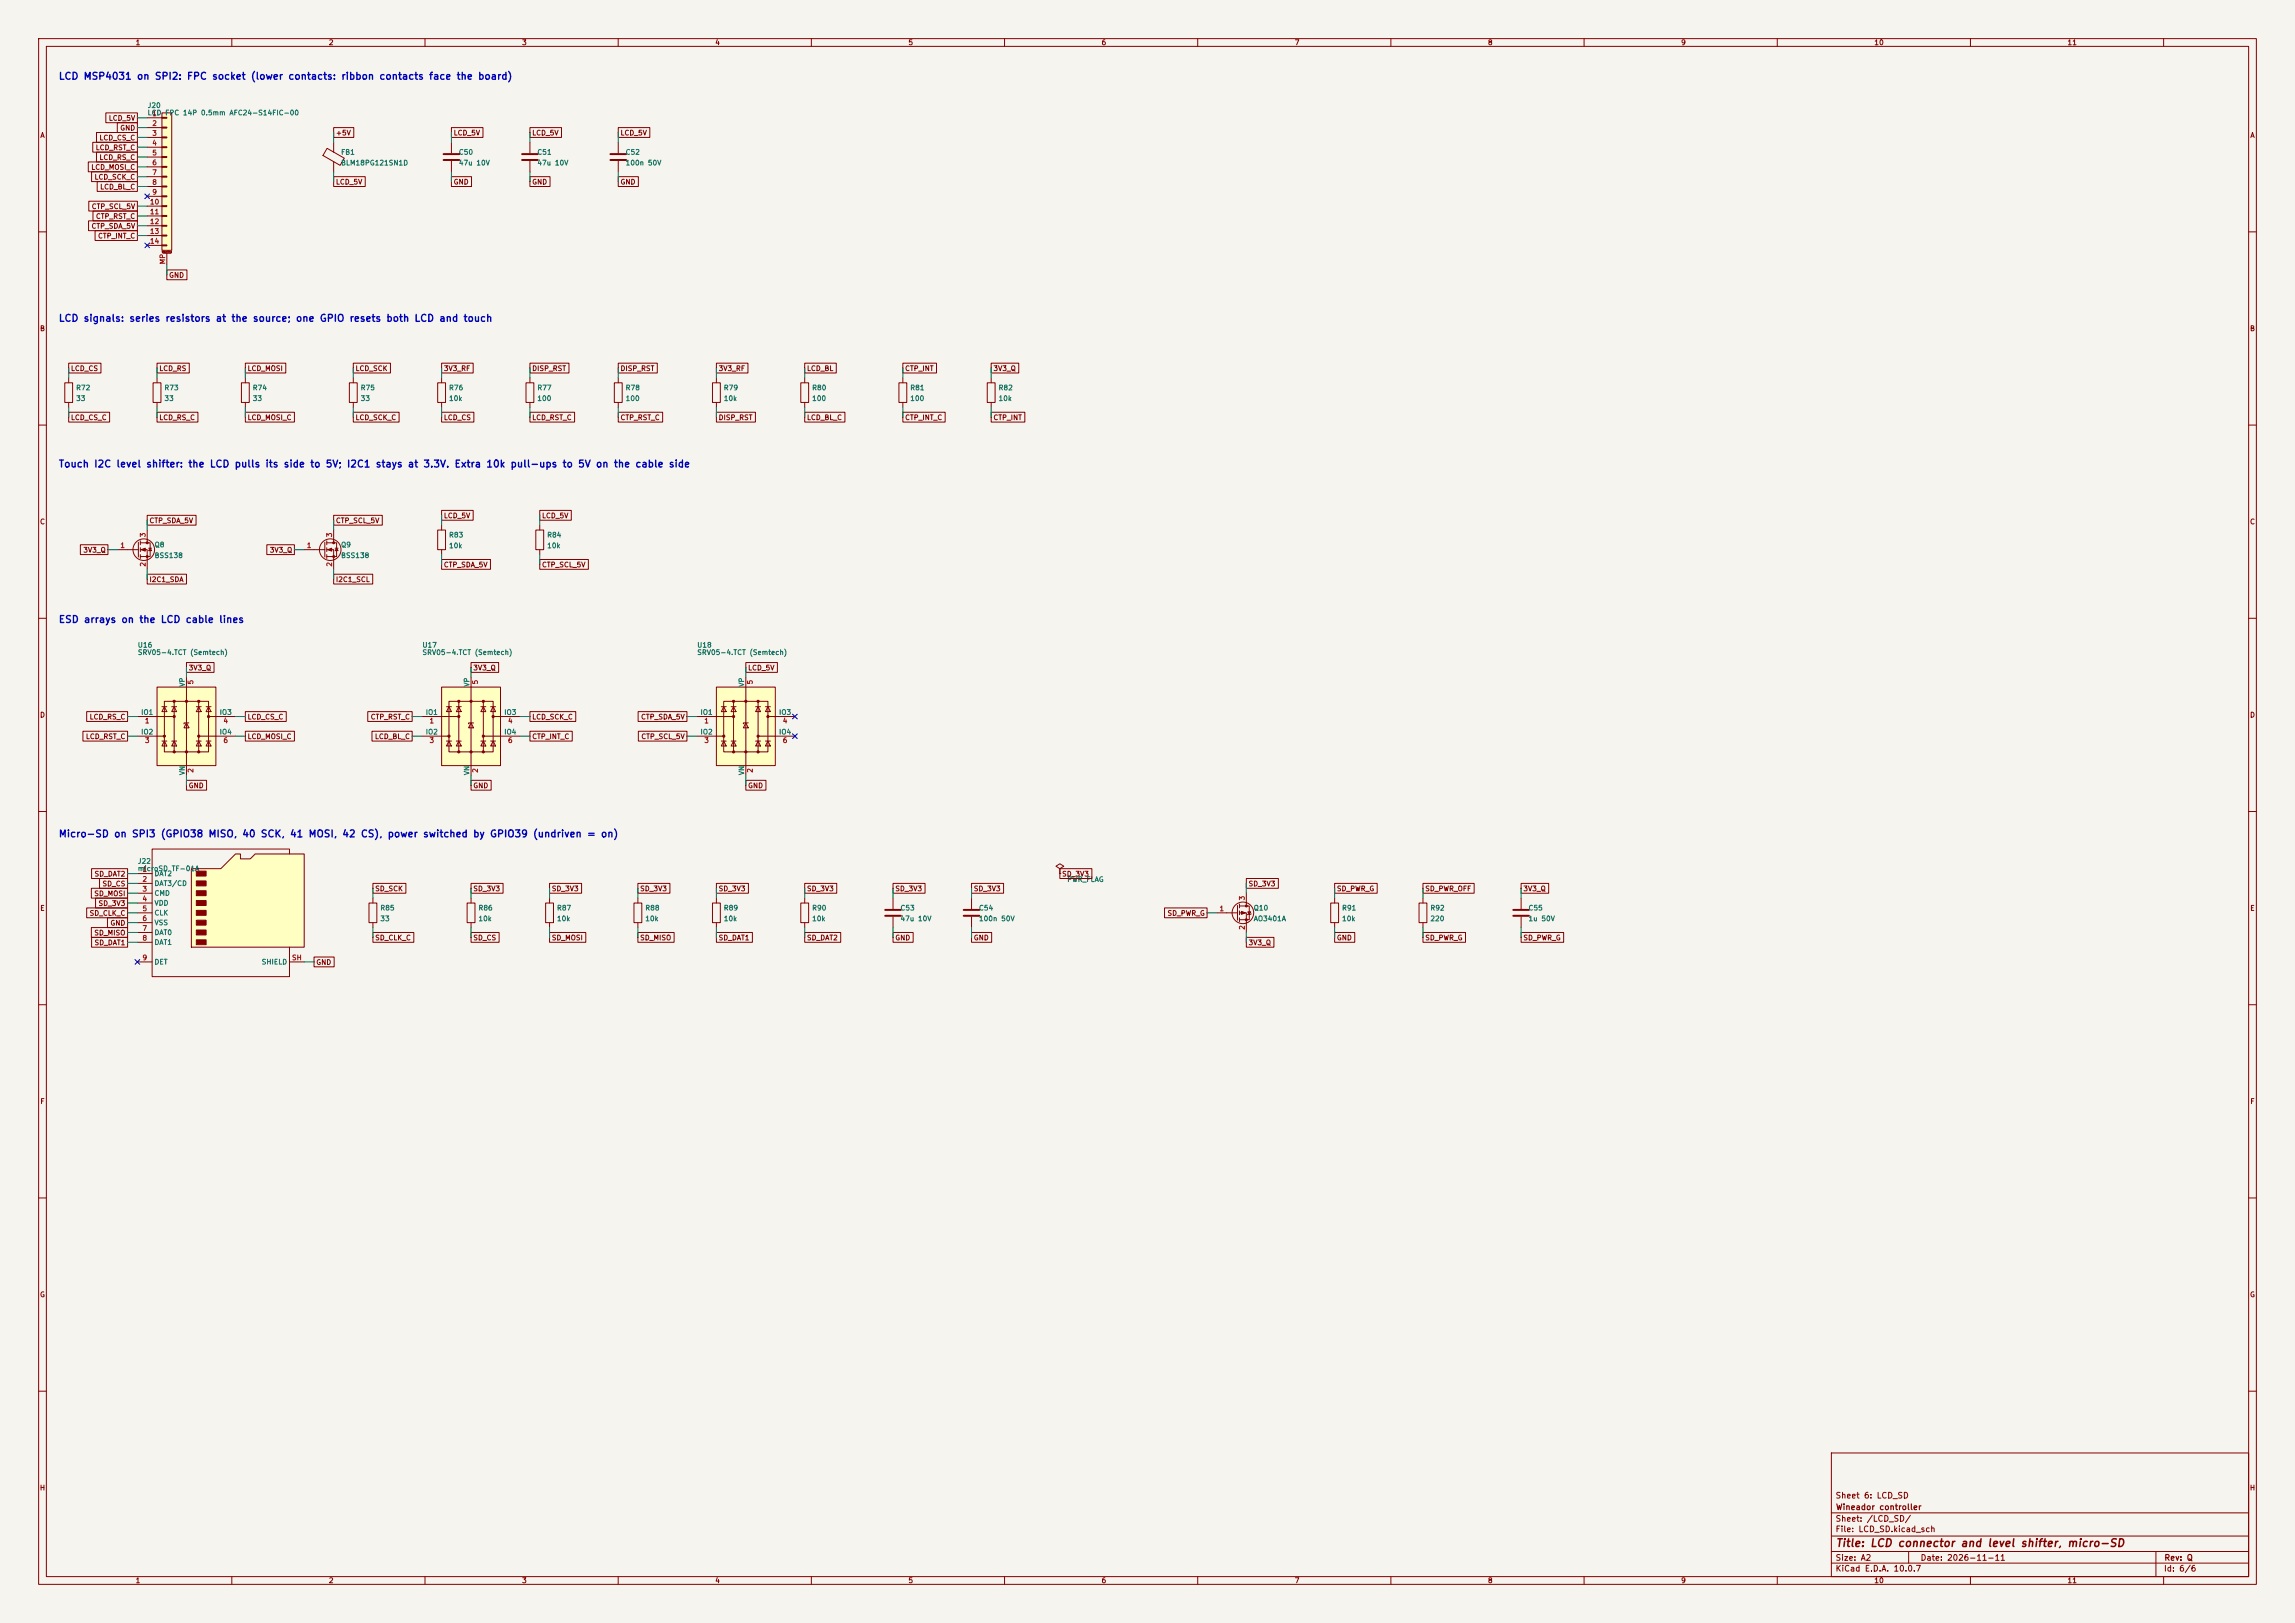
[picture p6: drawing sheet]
<svg xmlns="http://www.w3.org/2000/svg" width="594mm" height="420mm" viewBox="0 0 594 420" stroke-linecap="round" stroke-linejoin="round" font-family="sans-serif">
<defs><g id="words">
<text font-size="2" fill="#840000" x="475" y="400.8">Title: LCD connector and level shifter, micro-SD</text>
<g font-size="1.8" fill="#0000c2">
<text x="15.1" y="21.1">LCD MSP4031 on SPI2: FPC socket (lower contacts: ribbon contacts face the board)</text>
<text x="15.1" y="83.7">LCD signals: series resistors at the source; one GPIO resets both LCD and touch</text>
<text x="15.1" y="121.4">Touch I2C level shifter: the LCD pulls its side to 5V; I2C1 stays at 3.3V. Extra 10k pull-ups to 5V on the cable side</text>
<text x="15.1" y="161.6">ESD arrays on the LCD cable lines</text>
<text x="15.1" y="217.1">Micro-SD on SPI3 (GPIO38 MISO, 40 SCK, 41 MOSI, 42 CS), power switched by GPIO39 (undriven = on)</text>
</g>
<g font-size="1.5" fill="#840000">
<text x="475" y="388.1">Sheet 6: LCD_SD</text>
<text x="475" y="394.1">Sheet: /LCD_SD/</text>
<text x="475.1" y="391.1">Wineador controller</text>
<text x="475" y="396.8">File: LCD_SD.kicad_sch</text>
<text x="475" y="407">KiCad E.D.A. 10.0.7</text>
<text x="475" y="404.2">Size: A2</text>
<text x="497" y="404.2">Date: 2026-11-11</text>
<text x="560" y="407">Id: 6/6</text>
<text x="560.1" y="404.2">Rev: Q</text>
</g>
<g font-size="1.3" fill="#840000">
<text x="35" y="12">1</text>
<text x="85" y="12">2</text>
<text x="135" y="12">3</text>
<text x="185" y="12">4</text>
<text x="235" y="12">5</text>
<text x="285" y="12">6</text>
<text x="335" y="12">7</text>
<text x="385" y="12">8</text>
<text x="435" y="12">9</text>
<text x="485" y="12">10</text>
<text x="535" y="12">11</text>
<text x="10.3" y="36">A</text>
<text x="28" y="31.5">LCD_5V</text>
<text x="31" y="34.1">GND</text>
<text x="86.8" y="35.3">+5V</text>
<text x="117.3" y="35.3">LCD_5V</text>
<text x="137.6" y="35.3">LCD_5V</text>
<text x="160.5" y="35.3">LCD_5V</text>
<text x="582.3" y="36">A</text>
<text x="24.6" y="39.2">LCD_RST_C</text>
<text x="25.6" y="41.7">LCD_RS_C</text>
<text x="25.6" y="36.6">LCD_CS_C</text>
<text x="23.5" y="44.2">LCD_MOSI_C</text>
<text x="24.3" y="46.8">LCD_SCK_C</text>
<text x="25.8" y="49.3">LCD_BL_C</text>
<text x="86.8" y="48">LCD_5V</text>
<text x="117.3" y="48">GND</text>
<text x="137.6" y="48">GND</text>
<text x="160.5" y="48">GND</text>
<text x="23.5" y="59.5">CTP_SDA_5V</text>
<text x="23.6" y="54.4">CTP_SCL_5V</text>
<text x="24.7" y="56.9">CTP_RST_C</text>
<text x="25.2" y="62">CTP_INT_C</text>
<text x="43.6" y="72.2">GND</text>
<text x="10.2" y="86">B</text>
<text x="582.2" y="86">B</text>
<text x="18.2" y="96.3">LCD_CS</text>
<text x="41.1" y="96.3">LCD_RS</text>
<text x="63.9" y="96.3">LCD_MOSI</text>
<text x="91.9" y="96.3">LCD_SCK</text>
<text x="114.7" y="96.3">3V3_RF</text>
<text x="137.6" y="96.3">DISP_RST</text>
<text x="160.5" y="96.3">DISP_RST</text>
<text x="185.9" y="96.3">3V3_RF</text>
<text x="208.7" y="96.3">LCD_BL</text>
<text x="234.1" y="96.3">CTP_INT</text>
<text x="257" y="96.3">3V3_Q</text>
<text x="18.2" y="109">LCD_CS_C</text>
<text x="41.1" y="109">LCD_RS_C</text>
<text x="63.9" y="109">LCD_MOSI_C</text>
<text x="91.9" y="109">LCD_SCK_C</text>
<text x="114.7" y="109">LCD_CS</text>
<text x="137.6" y="109">LCD_RST_C</text>
<text x="160.5" y="109">CTP_RST_C</text>
<text x="185.9" y="109">DISP_RST</text>
<text x="208.7" y="109">LCD_BL_C</text>
<text x="234.1" y="109">CTP_INT_C</text>
<text x="257" y="109">CTP_INT</text>
<text x="10.2" y="136">C</text>
<text x="38.5" y="135.7">CTP_SDA_5V</text>
<text x="86.8" y="135.7">CTP_SCL_5V</text>
<text x="114.7" y="134.4">LCD_5V</text>
<text x="140.1" y="134.4">LCD_5V</text>
<text x="582.2" y="136">C</text>
<text x="21.4" y="143.3">3V3_Q</text>
<text x="69.7" y="143.3">3V3_Q</text>
<text x="114.7" y="147.1">CTP_SDA_5V</text>
<text x="140.1" y="147.1">CTP_SCL_5V</text>
<text x="38.5" y="150.9">I2C1_SDA</text>
<text x="86.8" y="150.9">I2C1_SCL</text>
<text x="48.7" y="173.8">3V3_Q</text>
<text x="122.4" y="173.8">3V3_Q</text>
<text x="193.5" y="173.8">LCD_5V</text>
<text x="10.2" y="186">D</text>
<text x="582.2" y="186">D</text>
<text x="22.1" y="191.6">LCD_RST_C</text>
<text x="23.1" y="186.5">LCD_RS_C</text>
<text x="63.9" y="191.6">LCD_MOSI_C</text>
<text x="63.9" y="186.5">LCD_CS_C</text>
<text x="95.8" y="186.5">CTP_RST_C</text>
<text x="96.9" y="191.6">LCD_BL_C</text>
<text x="137.6" y="191.6">CTP_INT_C</text>
<text x="137.6" y="186.5">LCD_SCK_C</text>
<text x="165.8" y="186.5">CTP_SDA_5V</text>
<text x="165.8" y="191.6">CTP_SCL_5V</text>
<text x="48.7" y="204.3">GND</text>
<text x="122.4" y="204.3">GND</text>
<text x="193.5" y="204.3">GND</text>
<text x="24.3" y="227.1">SD_DAT2</text>
<text x="274.8" y="227.1">SD_3V3</text>
<text x="24.3" y="232.2">SD_MOSI</text>
<text x="26.4" y="229.7">SD_CS</text>
<text x="97" y="230.9">SD_SCK</text>
<text x="122.4" y="230.9">SD_3V3</text>
<text x="142.7" y="230.9">SD_3V3</text>
<text x="165.5" y="230.9">SD_3V3</text>
<text x="185.9" y="230.9">SD_3V3</text>
<text x="208.7" y="230.9">SD_3V3</text>
<text x="231.6" y="230.9">SD_3V3</text>
<text x="251.9" y="230.9">SD_3V3</text>
<text x="323" y="229.7">SD_3V3</text>
<text x="345.9" y="230.9">SD_PWR_G</text>
<text x="368.7" y="230.9">SD_PWR_OFF</text>
<text x="394.1" y="230.9">3V3_Q</text>
<text x="10.3" y="236">E</text>
<text x="23.1" y="237.3">SD_CLK_C</text>
<text x="25.4" y="234.7">SD_3V3</text>
<text x="28.4" y="239.8">GND</text>
<text x="302" y="237.3">SD_PWR_G</text>
<text x="582.3" y="236">E</text>
<text x="24.3" y="242.4">SD_MISO</text>
<text x="24.3" y="244.9">SD_DAT1</text>
<text x="97" y="243.6">SD_CLK_C</text>
<text x="122.4" y="243.6">SD_CS</text>
<text x="142.7" y="243.6">SD_MOSI</text>
<text x="165.5" y="243.6">SD_MISO</text>
<text x="185.9" y="243.6">SD_DAT1</text>
<text x="208.7" y="243.6">SD_DAT2</text>
<text x="231.6" y="243.6">GND</text>
<text x="251.9" y="243.6">GND</text>
<text x="323" y="244.9">3V3_Q</text>
<text x="345.9" y="243.6">GND</text>
<text x="368.7" y="243.6">SD_PWR_G</text>
<text x="394.1" y="243.6">SD_PWR_G</text>
<text x="81.7" y="250">GND</text>
<text x="10.3" y="286">F</text>
<text x="582.3" y="286">F</text>
<text x="10.2" y="336">G</text>
<text x="582.2" y="336">G</text>
<text x="10.2" y="386">H</text>
<text x="582.2" y="386">H</text>
<text x="35" y="410">1</text>
<text x="85" y="410">2</text>
<text x="135" y="410">3</text>
<text x="185" y="410">4</text>
<text x="235" y="410">5</text>
<text x="285" y="410">6</text>
<text x="335" y="410">7</text>
<text x="385" y="410">8</text>
<text x="435" y="410">9</text>
<text x="485" y="410">10</text>
<text x="535" y="410">11</text>
</g>
<g font-size="1.3" fill="#006464">
<text x="38.1" y="28.2">J20</text>
<text x="38.1" y="30.1">LCD</text>
<text x="42.6" y="30.1">FPC 14P 0.5mm AFC24-S14FIC-00</text>
<text x="88.1" y="40.3">FB1</text>
<text x="118.6" y="40.3">C50</text>
<text x="138.9" y="40.3">C51</text>
<text x="161.8" y="40.3">C52</text>
<text x="88.1" y="43.1">BLM18PG121SN1D</text>
<text x="118.6" y="43.1">47u 10V</text>
<text x="138.9" y="43.1">47u 10V</text>
<text x="161.8" y="43.1">100n 50V</text>
<text x="19.6" y="101.3">R72</text>
<text x="42.4" y="101.3">R73</text>
<text x="65.3" y="101.3">R74</text>
<text x="93.2" y="101.3">R75</text>
<text x="116.1" y="101.3">R76</text>
<text x="138.9" y="101.3">R77</text>
<text x="161.8" y="101.3">R78</text>
<text x="187.2" y="101.3">R79</text>
<text x="210.1" y="101.3">R80</text>
<text x="235.5" y="101.3">R81</text>
<text x="258.3" y="101.3">R82</text>
<text x="19.6" y="104.1">33</text>
<text x="42.4" y="104.1">33</text>
<text x="65.3" y="104.1">33</text>
<text x="93.2" y="104.1">33</text>
<text x="116.1" y="104.1">10k</text>
<text x="138.9" y="104.1">100</text>
<text x="161.8" y="104.1">100</text>
<text x="187.2" y="104.1">10k</text>
<text x="210.1" y="104.1">100</text>
<text x="235.5" y="104.1">100</text>
<text x="258.3" y="104.1">10k</text>
<text x="39.9" y="141.9">Q8</text>
<text x="88.1" y="141.9">Q9</text>
<text x="116.1" y="139.4">R83</text>
<text x="116.1" y="142.2">10k</text>
<text x="141.5" y="139.4">R84</text>
<text x="141.5" y="142.2">10k</text>
<text x="39.9" y="144.7">BSS138</text>
<text x="88.1" y="144.7">BSS138</text>
<text x="35.5" y="167.9">U16</text>
<text x="109.2" y="167.9">U17</text>
<text x="180.3" y="167.9">U18</text>
<text x="35.5" y="169.8">SRV05-4.TCT (Semtech)</text>
<text x="109.2" y="169.8">SRV05-4.TCT (Semtech)</text>
<text x="180.3" y="169.8">SRV05-4.TCT (Semtech)</text>
<text x="48.1" y="177.8" transform="rotate(-90 48.1 177.8)">VP</text>
<text x="121.8" y="177.8" transform="rotate(-90 121.8 177.8)">VP</text>
<text x="192.9" y="177.8" transform="rotate(-90 192.9 177.8)">VP</text>
<text x="36.4" y="185.3">IO1</text>
<text x="56.7" y="185.3">IO3</text>
<text x="110.1" y="185.3">IO1</text>
<text x="130.4" y="185.3">IO3</text>
<text x="181.2" y="185.3">IO1</text>
<text x="201.5" y="185.3">IO3</text>
<text x="36.4" y="190.4">IO2</text>
<text x="56.7" y="190.4">IO4</text>
<text x="110.1" y="190.4">IO2</text>
<text x="130.4" y="190.4">IO4</text>
<text x="181.2" y="190.4">IO2</text>
<text x="201.5" y="190.4">IO4</text>
<text x="48.1" y="200.7" transform="rotate(-90 48.1 200.7)">VN</text>
<text x="121.8" y="200.7" transform="rotate(-90 121.8 200.7)">VN</text>
<text x="192.9" y="200.7" transform="rotate(-90 192.9 200.7)">VN</text>
<text x="35.5" y="223.8">J22</text>
<text x="35.5" y="225.7">microSD TF-01A</text>
<text x="39.9" y="227">DAT2</text>
<text x="39.9" y="229.6">DAT3/CD</text>
<text x="39.9" y="232.1">CMD</text>
<text x="276.1" y="228.5">PWR_FLAG</text>
<text x="39.9" y="234.6">VDD</text>
<text x="39.9" y="237.2">CLK</text>
<text x="39.9" y="239.7">VSS</text>
<text x="98.3" y="235.9">R85</text>
<text x="98.3" y="238.7">33</text>
<text x="123.7" y="235.9">R86</text>
<text x="123.7" y="238.7">10k</text>
<text x="144" y="235.9">R87</text>
<text x="144" y="238.7">10k</text>
<text x="166.9" y="235.9">R88</text>
<text x="166.9" y="238.7">10k</text>
<text x="187.2" y="235.9">R89</text>
<text x="187.2" y="238.7">10k</text>
<text x="210.1" y="235.9">R90</text>
<text x="210.1" y="238.7">10k</text>
<text x="232.9" y="235.9">C53</text>
<text x="232.9" y="238.7">47u 10V</text>
<text x="253.2" y="235.9">C54</text>
<text x="253.2" y="238.7">100n 50V</text>
<text x="324.4" y="235.9">Q10</text>
<text x="324.4" y="238.7">AO3401A</text>
<text x="347.2" y="235.9">R91</text>
<text x="347.2" y="238.7">10k</text>
<text x="370.1" y="235.9">R92</text>
<text x="370.1" y="238.7">220</text>
<text x="395.5" y="235.9">C55</text>
<text x="395.5" y="238.7">1u 50V</text>
<text x="39.9" y="242.3">DAT0</text>
<text x="39.9" y="244.8">DAT1</text>
<text x="39.9" y="249.9">DET</text>
<text x="67.6" y="249.9">SHIELD</text>
</g>
<g font-size="1.3" fill="#a90000">
<text x="39.3" y="30.3">1</text>
<text x="39.3" y="32.9">2</text>
<text x="39.3" y="35.4">3</text>
<text x="39.3" y="38">4</text>
<text x="39.3" y="40.5">5</text>
<text x="39.3" y="43">6</text>
<text x="39.3" y="45.6">7</text>
<text x="38.7" y="53.2">10</text>
<text x="39.3" y="48.1">8</text>
<text x="39.3" y="50.7">9</text>
<text x="38.7" y="55.7">11</text>
<text x="38.7" y="58.3">12</text>
<text x="38.7" y="60.8">13</text>
<text x="38.7" y="63.4">14</text>
<text x="43" y="68.5" transform="rotate(-90 43 68.5)">MP</text>
<text x="31" y="142.1">1</text>
<text x="38" y="139.2" transform="rotate(-90 38 139.2)">3</text>
<text x="79.3" y="142.1">1</text>
<text x="86.2" y="139.2" transform="rotate(-90 86.2 139.2)">3</text>
<text x="38" y="146.8" transform="rotate(-90 38 146.8)">2</text>
<text x="86.2" y="146.8" transform="rotate(-90 86.2 146.8)">2</text>
<text x="50.3" y="177.3" transform="rotate(-90 50.3 177.3)">5</text>
<text x="124" y="177.3" transform="rotate(-90 124 177.3)">5</text>
<text x="195.1" y="177.3" transform="rotate(-90 195.1 177.3)">5</text>
<text x="37.4" y="187.5">1</text>
<text x="57.7" y="187.5">4</text>
<text x="111" y="187.5">1</text>
<text x="131.3" y="187.5">4</text>
<text x="182.1" y="187.5">1</text>
<text x="202.5" y="187.5">4</text>
<text x="37.4" y="192.6">3</text>
<text x="57.7" y="192.6">6</text>
<text x="111" y="192.6">3</text>
<text x="131.3" y="192.6">6</text>
<text x="182.1" y="192.6">3</text>
<text x="202.5" y="192.6">6</text>
<text x="50.3" y="200.1" transform="rotate(-90 50.3 200.1)">2</text>
<text x="124" y="200.1" transform="rotate(-90 124 200.1)">2</text>
<text x="195.1" y="200.1" transform="rotate(-90 195.1 200.1)">2</text>
<text x="36.7" y="225.9">1</text>
<text x="36.7" y="228.5">2</text>
<text x="36.7" y="231">3</text>
<text x="36.7" y="233.5">4</text>
<text x="322.4" y="233.1" transform="rotate(-90 322.4 233.1)">3</text>
<text x="36.7" y="236.1">5</text>
<text x="36.7" y="238.6">6</text>
<text x="315.5" y="236.1">1</text>
<text x="36.7" y="241.2">7</text>
<text x="36.7" y="243.7">8</text>
<text x="322.4" y="240.8" transform="rotate(-90 322.4 240.8)">2</text>
<text x="36.7" y="248.8">9</text>
<text x="75.4" y="248.8">SH</text>
</g>
<text font-size=".4" fill="#840000" x="41.9" y="65.4">Mounting</text>
</g></defs>
<path d="M0 0h594v420h-594z" fill="#f5f4ef" stroke="#f5f4ef" stroke-width=".26"/>
<g fill="none" stroke="#840000" stroke-width=".26">
<path d="M10 10h574v400h-574zM12 12h570v396h-570zM60 10v2M110 10v2M160 10v2M210 10v2M260 10v2M310 10v2M360 10v2M410 10v2M460 10v2M510 10v2"/>
<path d="M560 10v2M10 60h2M582 60h2M207.3 99.1h2v5h-2zM208.3 97.8v1.3M232.7 99.1h2v5h-2zM233.7 97.8v1.3M10 110h2M208.3 104.1v1.3M233.7 104.1v1.3M582 110h2M84.6 140v1"/>
<path d="M86.4 137.2v3.3M78.7 142.2h5.4M84.1 140.3v3.8M84.6 140.5h2.5v3.5h-2.5M84.6 142.2h1.8v5.1M84.6 141.7v1M84.6 143.5v1M86.7 141.9h.8M87.1 141.9l.4 .6h-.8zM10 160h2M582 160h2M10 210h2"/>
<path d="M582 210h2M274.3 224.8l1-.6-1-.7-1 .7 1 .6v1.3M274.3 226.1h.1M315 236.2h5.3M320.3 234.3v3.8M320.8 234.4h2.5v3.6h-2.5M320.8 236.2h1.8v5.1M320.8 233.9v1.1M320.8 235.7v1M320.8 237.5v1M322.6 231.1v3.3M323 236h.7l-.4 .6z"/>
<path d="M323.8 236.5l-1 .2M10 260h2M582 260h2M10 310h2M582 310h2M10 360h2M474 376h108v32h-108zM582 360h2M474 397.5h108M474 391.5h108M60 408v2M110 408v2"/>
<path d="M160 408v2M210 408v2M260 408v2M310 408v2M360 408v2M410 408v2M460 408v2M474 404.5h108M474 401.5h108M494 401.5v3M510 408v2M558 401.5v6.5"/>
<path d="M560 408v2"/>
<circle cx="85.5" cy="142.2" r="2.79"/>
<circle cx="321.7" cy="236.2" r="2.79"/>
</g>
<g fill="#840000" stroke="#840000" stroke-width=".26">
<path d="M84.8 142.2l1.1-.3v.7z"/>
<path d="M321.3 235.8l1 .4-1 .4z"/>
<circle cx="86.4" cy="140.5" r=".25"/>
<circle cx="86.4" cy="144" r=".25"/>
<circle cx="322.6" cy="234.4" r=".25"/>
<circle cx="322.6" cy="238" r=".25"/>
</g>
<path d="M49.5 224.8h7.6l3.9-3.8h1.2v1.3h2.6l1.2-1.3h12.7v24.1h-29.2z" fill="#ffffc2"/>
<g fill="none" stroke="#840000" stroke-width=".26">
<path d="M137.2 36.8v2.8M160 36.8v2.8M137.2 41.7v2.8M160 41.7v2.8M39.6 99.1h2.1v5h-2.1zM40.6 97.8v1.3M40.6 104.1v1.3M35.6 226.1h3.8M35.6 228.6h3.8M35.6 231.1h3.8M35.6 233.7h3.8M35.6 236.2h3.8"/>
<path d="M35.6 238.8h3.8M49.5 224.8h7.6l3.9-3.8h1.2v1.3h2.6l1.2-1.3h12.7v24.1h-29.2zM74.9 221v-1.3h-35.5v33h35.5v-7.6M207.3 233.7h2v5.1h-2zM208.3 232.4v1.3M208.3 238.8v1.2M251.5 232.4v2.8M251.5 237.2v2.8M344.4 233.7h2.1v5.1h-2.1zM345.4 232.4v1.3M345.4 238.8v1.2M367.3 233.7h2v5.1h-2z"/>
<path d="M368.3 232.4v1.3M368.3 238.8v1.2M35.6 241.3h3.8M35.6 243.8h3.8M35.6 248.9h3.8M74.9 248.9h3.8"/>
</g>
<g fill="#840000" stroke="#840000" stroke-width=".26">
<path d="M50.8 225.4h2.5v1.3h-2.5z"/>
<path d="M50.8 228h2.5v1.2h-2.5z"/>
<path d="M50.8 230.5h2.5v1.3h-2.5z"/>
<path d="M50.8 233h2.5v1.3h-2.5z"/>
<path d="M50.8 235.6h2.5v1.3h-2.5z"/>
<path d="M50.8 238.1h2.5v1.3h-2.5z"/>
<path d="M50.8 240.7h2.5v1.2h-2.5z"/>
<path d="M50.8 243.2h2.5v1.3h-2.5z"/>
</g>
<path d="M135.1 39.9h4.1M158 39.9h4.1M135.1 41.4h4.1M158 41.4h4.1M249.4 235.5h4.1M249.4 237h4.1" fill="none" stroke="#840000" stroke-width=".51"/>
<path d="M40.6 177.8h15.3v20.3h-15.3z" fill="#ffffc2"/>
<g fill="none" stroke="#840000" stroke-width=".26">
<path d="M40.6 177.8h15.3v20.3h-15.3zM48.3 175.3v25.4M35.6 185.4h9.5M35.6 190.5h6.9M41.9 182.9h1.3M41.9 191.8h1.3M42.5 181.5h11.5v13.1h-11.5zM42.5 182.9l.7 1.3h-1.3zM42.5 191.8l.7 1.2h-1.3zM44.4 182.9h1.3M44.4 191.8h1.3M45.1 182.9l.6 1.3h-1.3z"/>
<path d="M45.1 191.8l.6 1.2h-1.3zM45.1 181.5v13.1M48.3 187.1l.6 1.2h-1.3zM48.9 187.1h-1.3v.2M50.8 182.9h1.3M50.8 191.8h1.3M51.4 182.9l.7 1.3h-1.3zM51.4 191.8l.7 1.2h-1.3zM51.4 181.5v13.1M51.4 190.5h9.6M53.3 182.9h1.3M53.3 191.8h1.3"/>
<path d="M54 182.9l.6 1.3h-1.3zM54 191.8l.6 1.2h-1.3zM54 185.4h7"/>
</g>
<g fill="#840000" stroke="#840000" stroke-width=".26">
<circle cx="42.5" cy="190.5" r=".28"/>
<circle cx="45.1" cy="181.5" r=".28"/>
<circle cx="45.1" cy="185.4" r=".28"/>
<circle cx="45.1" cy="194.6" r=".28"/>
<circle cx="48.3" cy="181.5" r=".28"/>
<circle cx="48.3" cy="194.6" r=".28"/>
<circle cx="51.4" cy="181.5" r=".28"/>
<circle cx="51.4" cy="190.5" r=".28"/>
<circle cx="51.4" cy="194.6" r=".28"/>
<circle cx="54" cy="185.4" r=".28"/>
</g>
<path d="M41.9 29.2h2.5v35.6h-2.5z" fill="#ffffc2"/>
<g fill="none" stroke="#840000" stroke-width=".26">
<path d="M38.1 30.5h3.8M38.1 33h3.8M38.1 35.6h3.8M38.1 38.1h3.8M41.9 29.2h2.5v35.6h-2.5zM41.9 30.4h1.3v.2h-1.3zM41.9 32.9h1.3v.2h-1.3zM41.9 35.4h1.3v.3h-1.3zM41.9 38h1.3v.2h-1.3zM84.7 38.4l4.4 2.5-1.1 1.9-4.4-2.6zM86.4 36.8v2.6M116.8 36.8v2.8"/>
<path d="M38.1 40.6h3.8M38.1 43.2h3.8M38.1 45.7h3.8M38.1 48.3h3.8M38.1 50.8h3.8M38.1 53.3h3.8M38.1 55.9h3.8M38.1 58.4h3.8M41.9 40.5h1.3v.3h-1.3zM41.9 43.1h1.3v.2h-1.3zM41.9 45.6h1.3v.2h-1.3zM41.9 48.1h1.3v.3h-1.3z"/>
<path d="M41.9 50.7h1.3v.2h-1.3zM41.9 53.2h1.3v.3h-1.3zM41.9 55.8h1.3v.2h-1.3zM41.9 58.3h1.3v.2h-1.3zM86.4 41.9v2.6M116.8 41.7v2.8M38.1 61h3.8M38.1 63.5h3.8M41.9 60.8h1.3v.3h-1.3zM41.9 63.4h1.3v.2h-1.3zM42.2 65.5h2M43.2 65.5v3.1"/>
<path d="M16.8 99.1h2v5h-2zM17.8 97.8v1.3M62.5 99.1h2v5h-2zM63.5 97.8v1.3M90.4 99.1h2.1v5h-2.1zM91.4 97.8v1.3M113.3 99.1h2v5h-2zM114.3 97.8v1.3M136.1 99.1h2.1v5h-2.1zM137.2 97.8v1.3M159 99.1h2v5h-2zM160 97.8v1.3"/>
<path d="M184.4 99.1h2v5h-2zM185.4 97.8v1.3M255.5 99.1h2.1v5h-2.1zM256.5 97.8v1.3M17.8 104.1v1.3M63.5 104.1v1.3M91.4 104.1v1.3M114.3 104.1v1.3M137.2 104.1v1.3M160 104.1v1.3M185.4 104.1v1.3M256.5 104.1v1.3"/>
<path d="M36.3 140v1M38.1 137.2v3.3M30.5 142.2h5.3M35.8 140.3v3.8M36.3 140.5h2.6v3.5h-2.6M36.3 142.2h1.8v5.1M36.3 141.7v1M36.3 143.5v1M38.5 141.9h.7M38.9 141.9l.3 .6h-.7zM95.5 233.7h2v5.1h-2zM96.5 232.4v1.3"/>
<path d="M96.5 238.8v1.2M120.9 233.7h2v5.1h-2zM121.9 232.4v1.3M121.9 238.8v1.2M164.1 233.7h2v5.1h-2zM165.1 232.4v1.3M165.1 238.8v1.2M184.4 233.7h2v5.1h-2zM185.4 232.4v1.3M185.4 238.8v1.2M231.1 232.4v2.8M231.1 237.2v2.8"/>
<path d="M393.7 232.4v2.8M393.7 237.2v2.8"/>
<circle cx="37.2" cy="142.2" r="2.79"/>
</g>
<path d="M114.8 39.9h4.1M114.8 41.4h4.1M229.1 235.5h4.1M229.1 237h4.1M391.7 235.5h4M391.7 237h4" fill="none" stroke="#840000" stroke-width=".51"/>
<g fill="#840000" stroke="#840000" stroke-width=".26">
<path d="M36.6 142.2l1-.3v.7z"/>
<circle cx="38.1" cy="140.5" r=".25"/>
<circle cx="38.1" cy="144" r=".25"/>
</g>
<path d="M114.3 177.8h15.2v20.3h-15.2z" fill="#ffffc2"/>
<g fill="none" stroke="#840000" stroke-width=".26">
<path d="M113.3 137.2h2v5h-2zM114.3 135.9v1.3M138.7 137.2h2v5h-2zM139.7 135.9v1.3M114.3 142.2v1.3M139.7 142.2v1.3M114.3 177.8h15.2v20.3h-15.2zM121.9 175.3v25.4M109.2 185.4h9.5M109.2 190.5h7M115.6 182.9h1.2M115.6 191.8h1.2"/>
<path d="M116.2 181.5h11.4v13.1h-11.4zM116.2 182.9l.6 1.3h-1.2zM116.2 191.8l.6 1.2h-1.2zM118.1 182.9h1.3M118.1 191.8h1.3M118.7 182.9l.7 1.3h-1.3zM118.7 191.8l.7 1.2h-1.3zM118.7 181.5v13.1M121.9 187.1l.7 1.2h-1.3zM122.6 187.1h-1.3v.2M124.5 182.9h1.2M124.5 191.8h1.2"/>
<path d="M125.1 182.9l.6 1.3h-1.2zM125.1 191.8l.6 1.2h-1.2zM125.1 181.5v13.1M125.1 190.5h9.5M127 182.9h1.3M127 191.8h1.3M127.6 182.9l.7 1.3h-1.3zM127.6 191.8l.7 1.2h-1.3zM127.6 185.4h7"/>
</g>
<g fill="#840000" stroke="#840000" stroke-width=".26">
<circle cx="116.2" cy="190.5" r=".28"/>
<circle cx="118.7" cy="181.5" r=".28"/>
<circle cx="118.7" cy="185.4" r=".28"/>
<circle cx="118.7" cy="194.6" r=".28"/>
<circle cx="121.9" cy="181.5" r=".28"/>
<circle cx="121.9" cy="194.6" r=".28"/>
<circle cx="125.1" cy="181.5" r=".28"/>
<circle cx="125.1" cy="190.5" r=".28"/>
<circle cx="125.1" cy="194.6" r=".28"/>
<circle cx="127.6" cy="185.4" r=".28"/>
</g>
<path d="M185.4 177.8h15.3v20.3h-15.3z" fill="#ffffc2"/>
<g fill="none" stroke="#840000" stroke-width=".26">
<path d="M24 36.8h11.6v2.6h-11.6zM25 39.4h10.6v2.5h-10.6zM25 34.3h10.6v2.5h-10.6zM27.4 29.2h8.2v2.6h-8.2zM30.4 31.7h5.2v2.6h-5.2zM86.4 33h5.2v2.6h-5.2zM116.8 33h8.2v2.6h-8.2zM137.2 33h8.1v2.6h-8.1zM160 33h8.2v2.6h-8.2zM22.9 41.9h12.7v2.6h-12.7zM22.9 57.1h12.7v2.6h-12.7zM23 52.1h12.6v2.5h-12.6z"/>
<path d="M23.7 44.4h11.9v2.6h-11.9zM24.1 54.6h11.5v2.6h-11.5zM24.6 59.7h11v2.5h-11zM25.2 47h10.4v2.5h-10.4zM86.4 45.7h8.1v2.6h-8.1zM116.8 45.7h5.2v2.6h-5.2zM137.2 45.7h5.2v2.6h-5.2zM160 45.7h5.2v2.6h-5.2zM43.2 69.8h5.2v2.6h-5.2zM17.8 94h8.3v2.5h-8.3zM40.6 94h8.4v2.5h-8.4zM63.5 94h10.5v2.5h-10.5z"/>
<path d="M91.4 94h9.7v2.5h-9.7zM114.3 94h8.2v2.5h-8.2zM137.2 94h10.1v2.5h-10.1zM160 94h10.1v2.5h-10.1zM185.4 94h8.2v2.5h-8.2zM208.3 94h8.1v2.5h-8.1zM233.7 94h8.7v2.5h-8.7zM256.5 94h7.2v2.5h-7.2zM17.8 106.7h10.6v2.5h-10.6zM40.6 106.7h10.6v2.5h-10.6zM63.5 106.7h12.7v2.5h-12.7zM91.4 106.7h11.9v2.5h-11.9z"/>
<path d="M114.3 106.7h8.3v2.5h-8.3zM137.2 106.7h11.5v2.5h-11.5zM160 106.7h11.5v2.5h-11.5zM185.4 106.7h10.1v2.5h-10.1zM208.3 106.7h10.4v2.5h-10.4zM233.7 106.7h10.9v2.5h-10.9zM256.5 106.7h8.8v2.5h-8.8zM38.1 133.3h12.6v2.6h-12.6zM86.4 133.3h12.5v2.6h-12.5zM114.3 132.1h8.2v2.5h-8.2zM139.7 132.1h8.2v2.5h-8.2zM20.8 141h7.1v2.5h-7.1z"/>
<path d="M38.1 148.6h10.2v2.5h-10.2zM69.1 141h7.1v2.5h-7.1zM86.4 148.6h10.1v2.5h-10.1zM114.3 144.8h12.6v2.5h-12.6zM139.7 144.8h12.6v2.5h-12.6zM48.3 171.4h7.1v2.6h-7.1zM121.9 171.4h7.2v2.6h-7.2zM185.4 177.8h15.3v20.3h-15.3zM193 171.4h8.2v2.6h-8.2zM193 175.3v25.4M21.5 189.2h11.5v2.6h-11.5zM22.4 184.1h10.6v2.6h-10.6z"/>
<path d="M63.5 189.2h12.7v2.6h-12.7zM63.5 184.1h10.6v2.6h-10.6zM95.2 184.1h11.5v2.6h-11.5zM96.3 189.2h10.4v2.6h-10.4zM137.2 189.2h10.9v2.6h-10.9zM137.2 184.1h11.8v2.6h-11.8zM165.2 184.1h12.6v2.6h-12.6zM165.2 189.2h12.6v2.6h-12.6zM180.3 185.4h9.6M180.3 190.5h7M186.7 182.9h1.3M186.7 191.8h1.3"/>
<path d="M187.3 181.5h11.5v13.1h-11.5zM187.3 182.9l.7 1.3h-1.3zM187.3 191.8l.7 1.2h-1.3zM189.2 182.9h1.3M189.2 191.8h1.3M189.9 182.9l.6 1.3h-1.3zM189.9 191.8l.6 1.2h-1.3zM189.9 181.5v13.1M193 187.1l.7 1.2h-1.3zM193.7 187.1h-1.3v.2M195.6 182.9h1.2M195.6 191.8h1.2"/>
<path d="M196.2 182.9l.6 1.3h-1.2zM196.2 191.8l.6 1.2h-1.2zM196.2 181.5v13.1M196.2 190.5h9.5M198.1 182.9h1.3M198.1 191.8h1.3M198.8 182.9l.6 1.3h-1.3zM198.8 191.8l.6 1.2h-1.3zM198.8 185.4h6.9M48.3 201.9h5.2v2.6h-5.2zM121.9 201.9h5.2v2.6h-5.2zM193 201.9h5.2v2.6h-5.2z"/>
<path d="M22.4 234.9h10.6v2.6h-10.6zM23.6 229.9h9.4v2.5h-9.4zM23.7 224.8h9.3v2.5h-9.3zM24.7 232.4h8.3v2.6h-8.3zM25.8 227.3h7.2v2.6h-7.2zM27.8 237.5h5.2v2.5h-5.2zM96.5 228.6h8.6v2.5h-8.6zM121.9 228.6h8.3v2.5h-8.3zM141.2 233.7h2.1v5.1h-2.1zM142.2 228.6h8.3v2.5h-8.3zM142.2 232.4v1.3M142.2 238.8v1.2"/>
<path d="M165.1 228.6h8.3v2.5h-8.3zM185.4 228.6h8.3v2.5h-8.3zM208.3 228.6h8.3v2.5h-8.3zM231.1 228.6h8.3v2.5h-8.3zM251.5 228.6h8.2v2.5h-8.2zM274.3 224.8h8.3v2.5h-8.3zM301.4 234.9h11v2.6h-11zM322.6 227.3h8.3v2.6h-8.3zM345.4 228.6h11.1v2.5h-11.1zM368.3 228.6h13.2v2.5h-13.2zM393.7 228.6h7.1v2.5h-7.1zM23.6 240h9.4v2.6h-9.4z"/>
<path d="M23.7 242.6h9.3v2.5h-9.3zM81.3 247.6h5.2v2.6h-5.2zM96.5 241.3h10.6v2.5h-10.6zM121.9 241.3h7.3v2.5h-7.3zM142.2 241.3h9.4v2.5h-9.4zM165.1 241.3h9.4v2.5h-9.4zM185.4 241.3h9.3v2.5h-9.3zM208.3 241.3h9.3v2.5h-9.3zM231.1 241.3h5.2v2.5h-5.2zM251.5 241.3h5.2v2.5h-5.2zM322.6 242.6h7.1v2.5h-7.1zM345.4 241.3h5.2v2.5h-5.2z"/>
<path d="M368.3 241.3h11v2.5h-11zM393.7 241.3h11v2.5h-11z"/>
</g>
<g fill="#840000" stroke="#840000" stroke-width=".26">
<circle cx="187.3" cy="190.5" r=".28"/>
<circle cx="189.9" cy="181.5" r=".28"/>
<circle cx="189.9" cy="185.4" r=".28"/>
<circle cx="189.9" cy="194.6" r=".28"/>
<circle cx="193" cy="181.5" r=".28"/>
<circle cx="193" cy="194.6" r=".28"/>
<circle cx="196.2" cy="181.5" r=".28"/>
<circle cx="196.2" cy="190.5" r=".28"/>
<circle cx="196.2" cy="194.6" r=".28"/>
<circle cx="198.8" cy="185.4" r=".28"/>
</g>
<g fill="none" stroke="#009600" stroke-width=".26">
<path d="M35.6 38.1h2.5M35.6 35.6h2.5M35.6 30.5h2.5M35.6 33h2.5M86.4 34.3v2.5M116.8 34.3v2.5M137.2 34.3v2.5M160 34.3v2.5M35.6 55.9h2.5M35.6 40.6h2.5M35.6 43.2h2.5M35.6 45.7h2.5"/>
<path d="M35.6 48.3h2.5M35.6 53.3h2.5M35.6 58.4h2.5M86.4 44.5v2.5M116.8 44.5v2.5M137.2 44.5v2.5M160 44.5v2.5M35.6 61h2.5M43.2 68.6v2.5M17.8 95.3v2.5M40.6 95.3v2.5M63.5 95.3v2.5"/>
<path d="M91.4 95.3v2.5M114.3 95.3v2.5M137.2 95.3v2.5M160 95.3v2.5M185.4 95.3v2.5M208.3 95.3v2.5M233.7 95.3v2.5M256.5 95.3v2.5M17.8 105.4v2.6M40.6 105.4v2.6M63.5 105.4v2.6M91.4 105.4v2.6"/>
<path d="M114.3 105.4v2.6M137.2 105.4v2.6M160 105.4v2.6M185.4 105.4v2.6M208.3 105.4v2.6M233.7 105.4v2.6M256.5 105.4v2.6M38.1 134.6v2.6M86.4 134.6v2.6M114.3 133.4v2.5M139.7 133.4v2.5M27.9 142.2h2.6"/>
<path d="M38.1 147.3v2.6M76.2 142.2h2.5M86.4 147.3v2.6M114.3 143.5v2.6M139.7 143.5v2.6M48.3 172.7v2.6M121.9 172.7v2.6M193 172.7v2.6M33 190.5h2.6M33 185.4h2.6M61 190.5h2.5M61 185.4h2.5"/>
<path d="M106.7 190.5h2.5M106.7 185.4h2.5M134.6 190.5h2.6M134.6 185.4h2.6M177.8 190.5h2.5M177.8 185.4h2.5M48.3 200.7v2.5M121.9 200.7v2.5M193 200.7v2.5M33 236.2h2.6M33 226.1h2.6M33 228.6h2.6"/>
<path d="M33 231.1h2.6M33 233.7h2.6M33 238.8h2.6M96.5 229.9v2.5M121.9 229.9v2.5M142.2 229.9v2.5M165.1 229.9v2.5M185.4 229.9v2.5M208.3 229.9v2.5M231.1 229.9v2.5M251.5 229.9v2.5M312.4 236.2h2.6"/>
<path d="M322.6 228.6v2.5M345.4 229.9v2.5M368.3 229.9v2.5M393.7 229.9v2.5M33 243.8h2.6M33 241.3h2.6M78.7 248.9h2.6M96.5 240v2.6M121.9 240v2.6M142.2 240v2.6M165.1 240v2.6M185.4 240v2.6"/>
<path d="M208.3 240v2.6M231.1 240v2.6M251.5 240v2.6M322.6 241.3v2.5M345.4 240v2.6M368.3 240v2.6M393.7 240v2.6"/>
</g>
<path d="M37.5 50.2l1.2 1.2M38.7 50.2l-1.2 1.2M37.5 62.9l1.2 1.2M38.7 62.9l-1.2 1.2M205.1 184.8l1.2 1.2M205.1 189.9l1.2 1.2M206.3 184.8l-1.2 1.2M206.3 189.9l-1.2 1.2M35 248.3l1.2 1.2M36.2 248.3l-1.2 1.2" fill="none" stroke="#000084" stroke-width=".26"/>
<use href="#words"/>
</svg>
